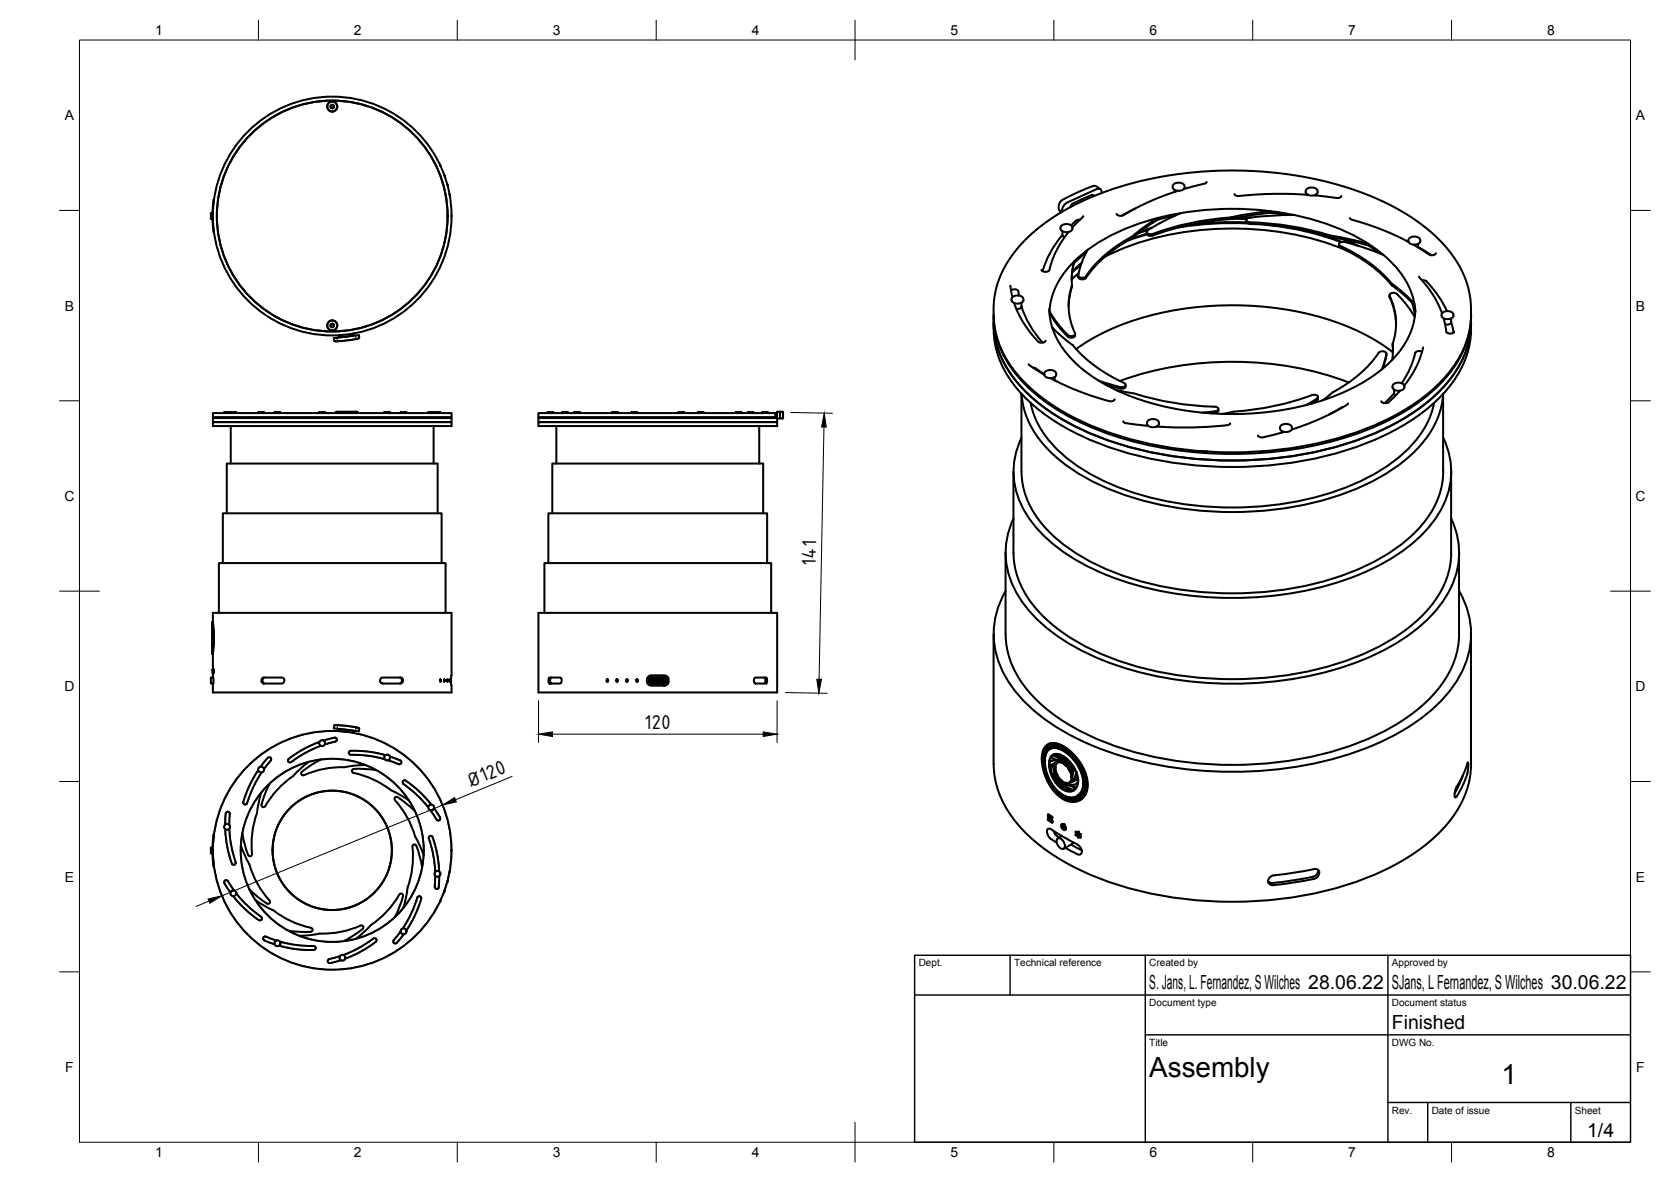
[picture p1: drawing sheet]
<svg xmlns="http://www.w3.org/2000/svg" width="420mm" height="297mm" viewBox="0 0 420 297" stroke-linecap="round" stroke-linejoin="round" font-family="sans-serif">
<defs><g id="words">
<g font-size="7">
<text x="289" y="270.6">Assembly</text>
<text x="377.5" y="272.3">1</text>
</g>
<g font-size="5.4">
<text x="205.1" y="142.1" transform="rotate(-89 205.1 142.1)">141</text>
<text x="162.1" y="183.1">120</text>
<text x="118.2" y="198" transform="rotate(-22 118.2 198)">Ø120</text>
</g>
<g font-size="4.9">
<text x="289" y="248.5">S. Jans, L. Fernandez, S Wilches 28.06.22</text>
<text x="350" y="248.5">SJans, L Fernandez, S Wilches 30.06.22</text>
<text x="350" y="258.6">Finished</text>
<text x="399.1" y="285.7">1/4</text>
</g>
<g font-size="3.5">
<text x="39" y="8.8">1</text>
<text x="89" y="8.8">2</text>
<text x="139" y="8.8">3</text>
<text x="189" y="8.8">4</text>
<text x="239" y="8.8">5</text>
<text x="289" y="8.8">6</text>
<text x="339" y="8.8">7</text>
<text x="389" y="8.8">8</text>
<text x="16.3" y="30.2">A</text>
<text x="411.3" y="30.2">A</text>
<text x="16.3" y="78">B</text>
<text x="411.3" y="78">B</text>
<text x="16.2" y="125.9">C</text>
<text x="411.2" y="125.9">C</text>
<text x="16.2" y="173.7">D</text>
<text x="411.2" y="173.7">D</text>
<text x="16.3" y="221.6">E</text>
<text x="411.3" y="221.6">E</text>
<text x="16.4" y="269.4">F</text>
<text x="411.4" y="269.4">F</text>
<text x="39" y="290.8">1</text>
<text x="89" y="290.8">2</text>
<text x="139" y="290.8">3</text>
<text x="189" y="290.8">4</text>
<text x="239" y="290.8">5</text>
<text x="289" y="290.8">6</text>
<text x="339" y="290.8">7</text>
<text x="389" y="290.8">8</text>
</g>
<g font-size="2.5">
<text x="231" y="242.9">Dept.</text>
<text x="255" y="242.9">Technical reference</text>
<text x="289" y="242.9">Created by</text>
<text x="350" y="242.9">Approved by</text>
<text x="289" y="252.8">Document type</text>
<text x="350" y="252.8">Document status</text>
<text x="289" y="262.9">Title</text>
<text x="350" y="262.9">DWG No.</text>
<text x="350" y="279.9">Rev.</text>
<text x="360" y="279.9">Date of issue</text>
<text x="396" y="279.9">Sheet</text>
</g>
</g></defs>
<!-- layer: Visible -->
<g fill="none" stroke="#000" stroke-width=".51">
<path d="M53.4 55l.2 2.8 .2 .5M53.5 53.5h-.5v1.5h.5M53.8 50.3l-.4 3.2M110.6 41.4l.2 .5M111.7 43.8l.1 .5M112.5 46.3h.1M112.5 46.3l.1 .5M112.6 46.8h.1M113 48.8l.1 .5M266.6 57.5l.2-.7 1.1-.5 1.4 .3 .3 .4v.5M266.7 57.5a1.73 1.73 0 0 0 2.9 0M267.1 59.1l.6 .5"/>
<path d="M267.1 58.2v.9M267.2 59a25 25 0 0 0-5 9.1M268.7 58.3l-1.7 2.3-1.2 2.1-1.1 2.4-.9 2.8-.4 .3-.8 .1-.5-.1-.2-.4M269.7 51.2l-.4 .4-.1 .4M271.5 55.2a2.73 2.73 0 0 0-2.2 1.4M272.4 54.3l-2.8 2.9M274.5 49l.6 .2M274.5 49l-4.8 2.2M276.7 47.6l-1-.8-.9-.1-3.5 1.5-4 2-.8 .7-.3 .8 .1 1.1 .6 .5M277 48.5a.85 .85 0 0 0-.3-.9 .85 .85 0 0 0-1-.1l-7.3 3.4a2.27 2.27 0 0 0-1.3 2.3M285.5 52.4l-3.4 1.8M288.3 58.7l-4.1 1.4"/>
<path d="M288.4 58.9l-4.8 1.6M288.7 57.8l-2.5 .8M289.7 57.2l-2.8 .9M291.2 54.7l-3.8 2.5-2.7 2.2M292.5 54.4l-4.2 2.6-3.6 2.8M295 46.4l.6-.4 .8-.1 .9 .2 .5 .5a.97 .97 0 0 1-1 1.3h-.4a1.09 1.09 0 0 1-1.2-.2 1.09 1.09 0 0 1-.3-1.1zM295.4 47.8v.4M295.4 54.2l-4.2 1M296.2 47.9l-7.3 2.8-6.4 3.4-1.1 .1-.5-.2-.1-.3M297 53.5l-5.3 2.5-3.1 1.9-.3 .4a1.14 1.14 0 0 0 1.6 .5 70.5 70.5 0 0 1 19.6-4.2v.4a74.1 74.1 0 0 0-20.1 4.3l-.8-.2-.3-.8M303.4 45.7l-.5 .5-5.2 1.3M309.7 55l3.7 .1"/>
<path d="M310.4 48.8l.2 .2 .6 .3 9-.6 8.6 .2M311.9 54.6l2.8 .1M313.4 55.3a.78 .78 0 0 0 .9 1 73.7 73.7 0 0 1 20.1 3.3M313.4 55.9h-7.3l-7.2 .6M313.7 56.1l-8.1 .1-5.3 .4-4 .6M318.8 56.5a72.6 72.6 0 0 1 18.4 4.4M319.5 53l-5.1 .7-4.9 .9M319.5 53.5l3.9 .6M321.3 53.3l-6.5 .8-5.3 .9M325.4 54l-5.1 .2-5.1 .4a1.9 1.9 0 0 0-1.8 .5 .68 .68 0 0 0 .9 .8 73.7 73.7 0 0 1 20.1 3.3l5 .9 4.7 1.2M328.3 48.3l.2-.8 1-.4 1.4 .3 .3 .4 .1 .5M328.3 48.3a1.73 1.73 0 0 0 3 0"/>
<path d="M328.6 58l4.5 1.3 4.3 1.5M330.5 49.1l5.6 .7 .8-.2 .4-.3M330.8 49v.1M334.4 59.2v.4M334.4 59.6l5.5 1 5.3 1.4M339.4 54.8l.3 .3 4.1 1.3 4.5 1.6 5.9 2.8-.5-.3M249.8 79.4v3.3M249.9 79a24.6 24.6 0 0 0 8.1 17.5 61.5 61.5 0 0 0 28.5 14.4 99.2 99.2 0 0 0 56.9-3.1 51.1 51.1 0 0 0 20.1-13.2 24 24 0 0 0 5.2-23.8 33.4 33.4 0 0 0-14.4-16.6 82 82 0 0 0-38.6-11.2l-8.1-.1-8 .5-7.9 1.1-6.8 1.5a60 60 0 0 0-26.9 14.1 24.8 24.8 0 0 0-8.2 17.5v1.4M249.9 79.2a24.7 24.7 0 0 0 8.6 18.2 60.6 60.6 0 0 0 26 13.4 98.4 98.4 0 0 0 60.6-3.3 47.4 47.4 0 0 0 20.1-14.7 22.6 22.6 0 0 0 4.7-13.6M254.1 71.8l.5 2.9M254.1 71.8h.1M254.2 73a1.15 1.15 0 0 1 1.4-.2 1.15 1.15 0 0 1 .6 1.2v.3"/>
<path d="M254.5 74.7l.7-.4h.8l.9 .2 .4 .5a1.04 1.04 0 0 1-1 1.2l-.4 .1a1.1 1.1 0 0 1-1.2-.2 1.1 1.1 0 0 1-.3-1.2zM255 76.2l2 4.3 2.7 3.9 1.6 1.6h1.1l.5-.4M256.8 76.1v1.1l-.6 .4h-.6M256.8 77a24.9 24.9 0 0 0 5.3 9.1M263.8 77.6a19.8 19.8 0 0 0 8.1 14.9l2.7 2.1 3.9 2.4 4.4 2 4.7 1.8 5.1 1.4 4.3 .8 6.1 .8 5 .2h5.7l3.9-.3 5-.7 5.8-1.2 5-1.5 4.3-1.7 4.6-2.3 3.1-2a22.5 22.5 0 0 0 10.2-14.5l.2-2.2M263.9 78.3a19.4 19.4 0 0 1 6.7-13.1 49.2 49.2 0 0 1 24.4-11.3 74.9 74.9 0 0 1 42.6 3.9 34.9 34.9 0 0 1 15.4 12 17.4 17.4 0 0 1 2.9 8.5M263.9 78.7a25.1 25.1 0 0 0 4.8 6l1.2 .1 .4-.5M264 78.9v.4M269.5 71.7l-.6 3.2-.2 2.1M270 65.7a17.6 17.6 0 0 0-.5 6 16.3 16.3 0 0 0 .8 12.3l-.3 .3-.6 .2a1.65 1.65 0 0 1-1.5-.9 26.4 26.4 0 0 1-4-5.4M270.2 65.6l-.6 2.7-.1 2.1M271.1 69.2a1.08 1.08 0 0 0 .8 1.1 1.08 1.08 0 0 0 1.2-.5 31.5 31.5 0 0 1 11.6-10v-.4a31.5 31.5 0 0 0-11.6 10"/>
<path d="M271.2 68.7l-1.7 1.5M271.8 66.7l-2.2 1.7M272 66l-2.3 2.2M273.1 63.5l-3 2.6M273.5 62.8a17.9 17.9 0 0 0-2.3 6.6l.4 .3 .7 .1 .8-.4M336.7 61.4l.1 .7a36.6 36.6 0 0 1 13.1 9.6M337.8 60.2l3.3 1.4M338.1 60.8h-.7a.64 .64 0 0 0-.7 .7l.1 .2a36.9 36.9 0 0 1 13.1 9.6l2.8 2.1 2.9 2.9M338.1 60.8l5.1 1.5 4.7 1.8M338.6 60.4l2.8 1.4M338.7 63a77.4 77.4 0 0 0-58.7 .5l-2.2 1M344.1 61.7l2.8 2"/>
<path d="M349.4 74.2v.4a17.5 17.5 0 0 1 1.6 6.9M349.9 71.3v.4M350 71.7l2.7 2.2 3 2.9M354.1 60.6a1.73 1.73 0 0 0 3 0v-.5l-.4-.4-1.3-.3-.9 .4-.3 .3-.1 .5M355.1 76.1l.7 3.2M355.4 61.5l4.1 2.6h.9l.6-.5M355.6 76.7l.2 1.8M355.7 79.6a25.5 25.5 0 0 0-4.7-5.9l-1-.1a.57 .57 0 0 0-.6 .7 15.8 15.8 0 0 1 .8 12.1l-.1 4M356.6 61.3v.9M356.6 62.1l3.3 2M356.8 69.5l3.5 4.6 1.4 2.6 .9 2M357.6 70.4h.3a1.7 1.7 0 0 1 1.4 1 27.5 27.5 0 0 1 4.5 6.8"/>
<path d="M362.7 78.6l.5-.3 1-.1 .7 .2 .5 .5a.96 .96 0 0 1-1 1.3h-.4a1.09 1.09 0 0 1-1.2-.2 1.09 1.09 0 0 1-.3-1.1zM369.9 79.4a24.6 24.6 0 0 1-8.2 20.8 61.5 61.5 0 0 1-28.5 14.4 99.2 99.2 0 0 1-56.9-3.2 51.1 51.1 0 0 1-20.1-13.2 23.9 23.9 0 0 1-6.3-15.5M83.2 81.6a.43 .43 0 0 1 .6-.1 .43 .43 0 0 1 0 .6 .43 .43 0 0 1-.6-.1M83.2 81.6v.4M83.2 81.6l.3-.2 .4 .2v.4l-.2 .2-.5-.2M84 85.6l-.1-.6 6.4-.8v.7l-.2 .2-5.2 .7M84 85.6l.1 .1M84.1 85.7l.8 .1M88.8 83.8l.1 .5-1.8 .3-1.8 .2-.1-.5M249.9 81.1a24.6 24.6 0 0 0 8.1 17.5 61.5 61.5 0 0 0 28.5 14.4 99.2 99.2 0 0 0 56.9-3.2 51.1 51.1 0 0 0 20.1-13.2 23.9 23.9 0 0 0 6.4-15.5M256.8 99l.1 19.5a21.8 21.8 0 0 0 7.2 15.5 54.3 54.3 0 0 0 25.1 12.7 86.2 86.2 0 0 0 53.1-4 40.7 40.7 0 0 0 16.4-12.3 20 20 0 0 0 4.2-11.9M256.9 99a22.4 22.4 0 0 0 7.7 15 55.3 55.3 0 0 0 25 12.4 86.4 86.4 0 0 0 52.1-3.9 40.3 40.3 0 0 0 17.8-13.7 20 20 0 0 0 3.4-9.8v19.5"/>
<path d="M258.7 91.5l.8 .8 3.1 1.9M259.8 92.4l.4 .1 2.4 1.5M262.7 93.5l.7-.4 .9-.1 .8 .2 .4 .5a.96 .96 0 0 1-.9 1.3h-.5a1.09 1.09 0 0 1-1.2-.2 1.09 1.09 0 0 1-.3-1.1zM264.2 95l4.2 2.1 6 2.3 4.5 1.4h.9l.5-.4M264.6 82.3l2.4 2.3 2.8 2.2M265.2 94.8v.7l.8 .5M269.8 86.8a35.4 35.4 0 0 0 12.9 9.5M270.3 83.9v.4M270.6 87.7a63.7 63.7 0 0 1 30.9-10.6 78.3 78.3 0 0 1 40.9 6.5l4.9 2.8 2.9 2.1M276.3 95.7l4.6 1.4 1.4 .2a.64 .64 0 0 0 .7-.7l-.3-.3M277.9 96.6l.6 .2a10.6 10.6 0 0 0 4.1 .8l.4-.5M278.8 96.9l-.2 .1"/>
<path d="M280.7 98.1l4.6 .8a73.2 73.2 0 0 0 20.1 3.3M281.6 95.7a85.1 85.1 0 0 1 57.5 .4M283 96.7v.4M331.4 99.8l-.1 .7-1.5 .9M335 98.7l-2.3 1.9M348.6 88.9a1.18 1.18 0 0 0-2-.3 31.5 31.5 0 0 1-11.6 10.1M348.6 89.3v-.4l-1.2 3.9M348.6 89.3l-.9 3.3M350.2 86.4v.4M350.2 86.8v1.3M350.3 96.6l.7-.4h.9l.8 .2 .4 .5a1.11 1.11 0 0 1-1.5 1.3 1.1 1.1 0 0 1-1.1-.2 1.1 1.1 0 0 1-.3-1.2zM350.5 97.9l.1 1.2 .3 .3"/>
<path d="M350.6 98.8l-2.4 2.5M352 98.2l-2.9 2.9-1.1 .2-.7-.5M357.6 88.4l-.8-.2-.8 .3a24.6 24.6 0 0 1-3.5 7.8M357.8 87.3l-.8 2.8-.8 1.8-1.1 2.1-2 2.9M363 80l.7 3.5 .5 .3h.6l.5-.1 .3-.4M364.9 80.1v.9l-.3 .4-.5 .2-.7-.1M364.9 80.9l.6 2.7M53.5 105.1h60v1h-60zM53.5 106.1h60v1h-60zM53.6 103.8h59.8l.1 1h-60zM54.6 104.8v.3M56.3 103.8a.45 .45 0 0 1 .3-.4 .45 .45 0 0 1 .5 .2 .44 .44 0 0 1 .4-.1 .44 .44 0 0 1 .3 .3"/>
<path d="M57.9 103.8a.44 .44 0 0 1 .3-.3 .44 .44 0 0 1 .5 .1 .46 .46 0 0 1 .7 .2M58 107.1v9.4M58.7 104.8v.3M62.5 104.8v.3M64.9 103.8a.46 .46 0 0 1 .7-.2 .44 .44 0 0 1 .5-.1 .44 .44 0 0 1 .3 .3M69 103.7v.1M69 103.6h.7a.44 .44 0 0 1 .5-.1 .44 .44 0 0 1 .3 .3M71.3 104.8v.3M78 104.8v.3M80.2 103.7v.1M80.2 103.6h.8a.44 .44 0 0 1 .4-.1 .44 .44 0 0 1 .3 .3M85.3 103.8a.44 .44 0 0 1 .3-.3 .44 .44 0 0 1 .5 .1 .46 .46 0 0 1 .7 .2"/>
<path d="M88.6 104.8v.3M89.4 103.5l.7 .3M90.2 103.8l-.6-.3h-4.8l-.7 .3M95.3 104.8v.3M96.6 103.8a.44 .44 0 0 1 .3-.3 .44 .44 0 0 1 .4 .1 .46 .46 0 0 1 .8 .2M102.1 103.6h-.6a.44 .44 0 0 0-.5-.1 .44 .44 0 0 0-.3 .3M102.1 103.6l.1 .2M103.9 104.8v.3M106.4 104.8v.3M107.7 103.8a.45 .45 0 0 1 .3-.4 .45 .45 0 0 1 .4 .2 .44 .44 0 0 1 .5-.1 .44 .44 0 0 1 .3 .3M107.7 104.8v.3M109 107.1v9.4"/>
<path d="M109.2 103.8a.44 .44 0 0 1 .3-.3 .44 .44 0 0 1 .5 .1 .46 .46 0 0 1 .7 .2M111.5 104.8v.3M112.5 104.8v.3M135.4 106.1h60v1h-60zM135.5 103.8h59.9M135.5 103.8l-.1 1h59.9M136.5 104.8v.3M137.6 104.8v.3M137.8 103.6h.6a.44 .44 0 0 1 .5-.1 .44 .44 0 0 1 .2 .3M137.8 103.6l-.2 .2M139.2 104.8v.3M139.9 107.1v9.4"/>
<path d="M141.3 103.8a.44 .44 0 0 1 .3-.3 .44 .44 0 0 1 .4 .1 .45 .45 0 0 1 .5-.2 .45 .45 0 0 1 .3 .4M144.4 103.6h.7a.45 .45 0 0 1 .4-.2 .45 .45 0 0 1 .3 .4M144.4 103.6l-.1 .2M145.9 104.8v.3M151.5 104.8v.3M154 103.6h.6a.44 .44 0 0 1 .5-.1 .44 .44 0 0 1 .3 .3M154 103.6l-.1 .2M158.7 103.8a.46 .46 0 0 1 .8-.2 .44 .44 0 0 1 .4-.1 .44 .44 0 0 1 .3 .3M161.6 104.8v.3M168.7 104.8v.3M170.6 103.8a.44 .44 0 0 1 .3-.3 .44 .44 0 0 1 .4 .1 .46 .46 0 0 1 .8 .2M175.4 103.7v.1"/>
<path d="M175.4 103.6h1.5M176.9 103.7v.1M178.8 104.8v.3M184.3 104.8v.3M184.9 103.8a.46 .46 0 0 1 .8-.2 .44 .44 0 0 1 .4-.1 .44 .44 0 0 1 .3 .3M188 103.7v.1M188 103.6h.7a.45 .45 0 0 1 .5-.2 .45 .45 0 0 1 .3 .4M190.8 104.8v.3M190.9 107.1v9.4M191 104.8v.3M191.7 103.6h.6a.44 .44 0 0 1 .5-.1 .44 .44 0 0 1 .3 .3M191.7 103.6l-.1 .2"/>
<path d="M194.3 104.8v.3M195.3 104l-.4 .1 .1 .5h.3M195.4 105.1h-60v1h60v-1M196.9 103.7l-.1-.2h-1.4v1.6M196.9 103.7l-.1 1.4-1.4 .1M196.9 103.7h.1M254.8 118.5v20.4a22.6 22.6 0 0 0 7.6 16 56.4 56.4 0 0 0 26.1 13.3 90.9 90.9 0 0 0 52.1-3 45.2 45.2 0 0 0 20-13.9 20.8 20.8 0 0 0 4.3-12.4M256.8 110a19.5 19.5 0 0 0 2.4 20.8 43.4 43.4 0 0 0 19 13.7 89.5 89.5 0 0 0 63.4 0 43.4 43.4 0 0 0 19-13.7 19.5 19.5 0 0 0 2.3-20.8M259.1 101.2a24.5 24.5 0 0 0 10.4 14.9 64 64 0 0 0 30.8 10.9 80.6 80.6 0 0 0 41.3-5.9 35.3 35.3 0 0 0 17.1-14.5l1.5-3.5 .4-1.9M282.4 105.9l.7 .4 5.6 .7M288.4 106.5v-.4l.3-.5 1.1-.3 1.2 .3 .3 .3 .1 .6M288.4 106.5a1.73 1.73 0 0 0 3 0"/>
<path d="M290.9 107.1v.1M302.1 113.4l1.5 .1M305.4 102.2h.4a.56 .56 0 0 1 .5 .7l-.7 .5-3.2 .3M306.3 102.8v.4M306.4 103.2l-.5 .5-1.3 .2M309.3 106.4l-.2 .3-.5 .2-5 .4-7.2 .1-5.6-.2M322 107l.5-.3 1-.2 .9 .3 .4 .5a.97 .97 0 0 1-1 1.2l-.4 .1a1.09 1.09 0 0 1-1.2-.2 1.09 1.09 0 0 1-.3-1.2zM322.3 108.3v.4M322.9 108.5l-5.4 1.4-.9-.1-.3-.4M328.4 101.8l2.7-1.6 .3-.4a1.14 1.14 0 0 0-1.5-.5 73.2 73.2 0 0 1-20.1 4.3l-2.4 .4M337.7 102.3l-3.4 1.8M338.9 101.4l-1 .8-4 2.1-4.9 2.2-4.2 1.5"/>
<path d="M364.9 118.5v20.4M57 129v-12.5h53v12.5M138.9 129v-12.5h53v12.5M252.8 138.9v20.4M254.9 130.3a20.3 20.3 0 0 0 2.5 21.5 45.1 45.1 0 0 0 19.7 14 92.8 92.8 0 0 0 65.5 0 45.1 45.1 0 0 0 19.8-14 20.3 20.3 0 0 0 2.5-21.5M366.9 138.9v20.4M53.4 158.9v.2M53.4 158.6v.4zM53.4 156.3l.3 3.4-.3 4.7M53.4 156.6l.3 3.3-.3 4.1M53.4 157.8l.1 2.6zM53.4 157.8v1.7v-1.5"/>
<path d="M53.4 156.3v.1M53.4 156.6v.2M53.4 156.9v.8M53.4 156.3h.1M53.4 156.6h.1M53.4 157.8h.1M53.4 157.8v-.1v5.2v-.1M53.4 156.9l.2 2.6-.2 4.2M53.4 156.6v-.2l.3 3.4-.3 4.4v-.2M53.4 159.4l.1 .5M53.4 156.9v-.1l.2 3-.2 4v-.1M53.5 158.6l-.1 2.6z"/>
<path d="M53.5 160l-.1 1.7zM53.5 156.3l.3 3.7-.3 4.4M53.5 156.3v-2.3h60l-.1 16.4 .1 3.6h-60v-2.2M55 154v-12.5h57v12.5M56 141.5v-12.5h55v12.5M135.4 154h60v20h-60zM136.9 154v-12.5h57v12.5M137.9 141.5v-12.5h55v12.5M249.8 159.3v32.7M252.9 148.5a21.3 21.3 0 0 0 1.5 24.1 46.5 46.5 0 0 0 20.1 14.7 97.3 97.3 0 0 0 70.7 0 46.5 46.5 0 0 0 20.1-14.7 21.4 21.4 0 0 0 1.6-24.1M252.9 159.3a23.4 23.4 0 0 0 7.7 16.6 58.4 58.4 0 0 0 27.1 13.7 94.2 94.2 0 0 0 54-3 46.8 46.8 0 0 0 20.7-14.5 21.5 21.5 0 0 0 4.5-12.8M369.9 159.3v32.7a24.6 24.6 0 0 1-8.2 17.5 61.5 61.5 0 0 1-28.5 14.4 99.2 99.2 0 0 1-56.9-3.2 51.1 51.1 0 0 1-20.1-13.2 23.9 23.9 0 0 1-6.3-15.5"/>
<path d="M53.4 162.1v.7zM53.4 162v.1M53.4 161.7v.1l.1-.3-.1 .7v-.4M53.4 161.7h.1M53.4 162.9v.8M53.4 163.8v.2M53.4 164.2v.2M53.4 162.8h.1M53.4 164.4h.1M53.4 164h.1M53.4 161.1v.4M53.4 162.2h.1"/>
<path d="M53.5 160.2l-.1 .6M53.5 170.3l.2 .3-.2 1.2M53.5 164.4v5.9M53.5 170.3h-.5v1.5h.5M53.6 168.3v.8zM53.6 168.8h.1M53.6 168.6h.1M66 170.4l.2-.1h4.8l.4 .3 .1 .5-.1 .4-.6 .3h-4.5l-.3-.2-.3-.3zM66.6 170.3l-.4 .1-.2 .5 .1 .6 .5 .3M95.8 170.4l.3-.1h4.8l.3 .2 .1 .6-.2 .5-.4 .2h-4.5l-.4-.2-.2-.3zM100.5 170.3l.4 .2 .2 .4-.2 .6-.4 .3M110.7 170.8l.1 .1v.4z"/>
<path d="M110.7 170.8l-.1 .1 .1 .4M111.7 170.8l.1 .5zM111.7 170.8v.5M111.7 170.8h.1M111.7 171.3h.1M112.5 170.8v.5M112.5 170.8l.1 .5zM112.5 170.8h.1M112.5 171.3h.1M113.1 170.8v.5M113.1 170.8h.1M113.1 171.3h.1"/>
<path d="M113.1 170.8v.5zM138 170.4l2.9-.1 .3 .4v.7l-.4 .4h-2.6l-.3-.5zM138.6 170.3l-.3 .5 .1 .6 .2 .4M162.9 170.1l.8-.4 3.6 .1 .7 .5 .1 1.2-.4 .5-.6 .3h-3.7l-.5-.4-.2-.5v-.8zM163.2 170.8v.4M163.2 171.2l.2 .4 .4 .2M163.2 170.8l.2-.4 .4-.2h3.2a.8 .8 0 0 1 .7 .8 .8 .8 0 0 1-.7 .8M163.3 170.8v.4M163.3 170.8l.1-.2 .4-.3h3.2l.3 .1 .2 .4M163.3 170.8a.61 .61 0 0 0 .5 .8l1.6 .1M163.3 170.8l.5-.4h3.2h.3l.2 .4M163.7 171.1v.1"/>
<path d="M163.7 171.2l.2 .1h3l.2-.1M163.7 170.9l.2-.2h3l.2 .2M163.7 171.2h3.4M163.7 170.9h3.4M163.7 170.9h.2v.3zM163.7 170.9h.1M163.7 171.1h.1M163.7 170.8v.1M163.8 171.8h3.2M163.8 171.7h1.6M163.9 171.1h3M163.9 170.9h3"/>
<path d="M164 170.8l.1 .1M164 170.8v.1M164 171.2h.1M164.1 171.2h-.1M164.2 170.8l.1 .1M164.2 170.8v.1M164.2 171.2h.1M164.3 171.2h-.1M164.5 170.8l.1 .1M164.5 170.8v.1M164.5 171.2h.1M164.6 171.2h-.1"/>
<path d="M164.7 170.8l.1 .1M164.7 170.8v.1M164.7 171.2h.1M164.8 171.2h-.1M165 170.8l.1 .1M165 170.8v.1M165 171.2h.1M165.1 171.2h-.1M165.2 170.8l.1 .1M165.2 170.8v.1M165.2 171.2h.1M165.3 171.2h-.1"/>
<path d="M165.4 171.7l1.6 .1M165.4 171.7l-1.6 .1M165.5 171.2h.1M165.6 170.8l-.1 .1M165.6 170.8v.1M165.6 171.2h.1M165.7 171.2h.1M165.8 170.8l-.1 .1M165.8 170.8v.1M165.8 171.2h.1M165.9 171.2h.2M166.1 170.8l-.2 .1"/>
<path d="M166.1 170.8v.1M166.1 171.2h.1M166.2 171.2h.1M166.3 170.8l-.1 .1M166.3 170.8v.1M166.3 171.2h.1M166.5 171.2h.1M166.6 170.8l-.1 .1M166.6 170.8v.1M166.6 171.2h.1M166.7 171.2h.1M166.8 170.8l-.1 .1"/>
<path d="M166.8 170.8v.1M166.8 171.2h.1M166.9 170.9h.2l-.2 .3zM167 171.6h-1.6l1.6 .1M167.1 170.8v.1M167.1 171.1v.1M167.1 170.9h.1M167.1 171.1h.1M167.5 170.8v.4M167.5 171.2l-.5 .4M167.5 171.2l-.2 .4-.3 .1M189.8 170.4l2.9-.1 .2 .5-.1 .8-.2 .2h-2.7l-.4-.6z"/>
<path d="M192.2 170.3l.3 .6-.1 .6-.2 .3M64.9 193.6a25.9 25.9 0 0 0-3.7 8.2 .5 .5 0 0 0 .5 .4 .5 .5 0 0 0 .4-.4M65.7 199.2l-.7 2.9-.4 2.2a23 23 0 0 0-1.2 10.3M65.7 194.1l-2.1 3.8-1.5 3.9M68.1 191.1l-1.7 2.1M68.1 191.1a.5 .5 0 0 0-.1-.7 .5 .5 0 0 0-.7 .1l-1.7 2.1M77.6 191.5l-2.3 1.9-1.5 1.6a24.5 24.5 0 0 0-7.3 7.8 .5 .5 0 0 1-.6 0 .5 .5 0 0 1-.1-.6l.8-2.7 1.2-2.6M80.3 186.5a26 26 0 0 0-7.9 4.4 .5 .5 0 0 0 .2 .6 .5 .5 0 0 0 .6 0M80.6 187.4l-3.8 1.8-3.6 2.3M80.6 190.9l-2.4 1.4-2.3 1.7a.5 .5 0 0 0-.1 .6 .5 .5 0 0 0 .6 .2 23.4 23.4 0 0 1 10.3-2l2.5-.4 2.6-.2M84 182.4l-.1 .6 6.4 .8v-.8l-.8-.2M84.1 185.4l-2.7 .7"/>
<path d="M84.1 182.3h2.1l3.3 .5M84.1 185.4a.5 .5 0 0 1 .6 .4 .5 .5 0 0 1-.4 .5M84.1 182.3l-.1 .1M84.3 186.4l-2.6 .7M87.1 183.4l1.8 .3-.1 .5M87.1 183.4l-1.8-.2-.1 .6M88.2 188.7l4.4 .2 4.3 .9M88.2 188.7a.5 .5 0 0 0-.5 .5 .5 .5 0 0 0 .5 .5M88.2 189.7l4.3 .2 4.2 .9M94.6 193.5l-2.8-.3h-2.9a.5 .5 0 0 0-.4 .5 .5 .5 0 0 0 .4 .5 23.1 23.1 0 0 1 9.5 4.4l2 1 2.5 1.6M97.6 191.1l2.6 .9a.5 .5 0 0 0 .7-.2 .5 .5 0 0 0-.3-.7M98 190.1l2.6 1"/>
<path d="M263 187.4l.8-.5 1.1-.1 2.2 .7 2.4 1.8 2.1 2.6 1.3 2.8 .5 2.4-.4 2.3-.7 1.1-.7 .5-1.7 .6-.9-.1-1.3-.5-1.9-1.3-1.8-2.2-1.5-3.5-.5-2.6 .1-2.5zM263.1 187.8l.7-.5 .9-.2 1 .1 1.2 .5 2.4 1.7 2.1 2.6 1.4 3 .3 2.2-.4 2-.5 .9-.9 .7-1.5 .4-1.9-.3-1.8-1.2-1.8-2.1-1.4-2.8-.7-2.8 .1-2.7zM263.3 188.1l.7-.5 .7-.2 1.1 .1 1 .4 1.4 .9 1.1 1 1.8 2.2 1.2 2.2 .5 2.6-.1 1.4-.3 .8-.6 .9-.7 .6-1.6 .4-1.2-.2-1-.5-1.6-1.2-1.6-2.1-1.1-2.3-.6-3 .1-2.1zM263.4 188.4l.6-.4 .9-.3 1.9 .5 2.2 1.6 1.9 2.1 1.3 2.7 .4 2.2-.4 2-.5 .8-.7 .6-1.5 .4-1.8-.4-1.7-1.1-1.5-1.9-1.2-2.4-.7-2.6 .1-2.1zM263.6 187l.7-.3h.9l1.1 .3 1.2 .6 2.6 2.1 1.8 2.4 1.2 2.7 .4 2.5-.5 2.2-.5 .8-.7 .6M263.7 188.5l1.2-.5h.8l1.2 .5 2.3 1.6 1.7 2.2 1 2.2 .5 2.5-.5 1.8-1.1 1.2-1.6 .4-1.5-.4-1.6-1.1-1.4-1.7-1.2-2.3-.7-2.9 .1-2.1zM263.8 187.3l-.7 .6-.5 .9-.3 1.2v1.2l.7 3.3 1.1 2.5 1.9 2.4 1.8 1.3 2.1 .5 1.1-.2 .6-.4M263.9 187.6l.7-.2h1l2 .8 1.9 1.5 2 2.6 1.1 2.3 .3 2.7-.4 1.8-1.2 1.3M263.9 191.5l1.4-.4 1.4 .5-1.3 .1-1.4 1zM263.9 192.6l.3 1.4M264.1 187.9l-.5 .4-.5 .8-.4 2M264.1 188.2l1-.3 1.3 .2 1.4 .7 1.5 1.3"/>
<path d="M264.3 190l.9-.5 1.4 .2 1.8 1.1 1.5 1.8 .9 1.7 .3 1.6-.2 1.5-.7 1.1-1.1 .4-1.2-.1-1.4-.9-1.3-1.5-.9-1.6-.5-2v-1.5zM264.5 190.1a1.07 1.07 0 0 1 1.5 .3l2 2-1.2-.9-2.4-1zM264.7 192.1l-.7 .6M264.8 195.5l.8 1.3M264.8 195.4l.2-.1zM264.9 189.9l.1-.1 .8 .3 1.3 1M264.9 189.6l-.7 .7-.3 1.4M264.9 192.2l.8-.4-.6 1.2-.3 2.4a2.6 2.6 0 0 1 .1-3.2zM265 193.8l.1-.1-.1 1.6M265.2 192.9l.4 2.1 1 2.8a4.5 4.5 0 0 1-1.5-3.8zM265.3 191.8l-.4 .2M265.4 191.9l.5-.2-.6 1.2 .1-.1 .2 1.6"/>
<path d="M265.4 192.8l-.1 .1M265.6 194.5l1.2 2 2 2.2a1.67 1.67 0 0 1-1.8-1.2l-.9-1.5zM265.6 194.5l.1-.1 .9 1.5M265.8 189.6a1.76 1.76 0 0 1 1.8 1.3l.9 1.5 .5 1.5-1-1.7zM265.8 189.6a1.58 1.58 0 0 1 1.8 1.1l1 1.7M266 195.7l-.1 .1M266.1 196l.7 1.6-.2 .2M266.2 191.2l-1.1-.2-.9 .3M266.2 199l1.3 1 1.4 .5h1l1.3-.4M266.5 196l1.7 1.2 2.2 .6a.85 .85 0 0 1-.6 .6 .85 .85 0 0 1-.9-.3l-1.1-.7zM266.6 196l.1-.1 1.1 .9M266.6 197.8l.9 .6 .9 .4h1l.7-.2"/>
<path d="M266.9 191.6h-.2M267.5 197.1l-.1 .1M267.6 197.2l1.3 1.4-.1 .1M267.8 196.8h.8l.7-.2 .9-.4 .6-.6 .1 .1a1.02 1.02 0 0 1-.9 1.5h-1.1zM267.9 190.6a4.5 4.5 0 0 1 1.7 3.8l-.2 1.1-.3-1.8zM268 190.5l-.1 .1M268.1 192.4h-.1M268.5 197.1l2.1 .6a.6 .6 0 0 1-.7 .7M269 191.4h.1M269 197.3l-.1 .1M269 193.9h.1M269.1 191.5l.6 2.3-.1 1.2-.2 .5"/>
<path d="M269.9 192.8a2.42 2.42 0 0 1-1 3.8l.7-1.3zM270 192.7v.1M270 192.8h-.1M270.3 196.1l-1 .5-1.5 .2M270.6 197.7l-.1 .1M270.7 194.1h-.1M270.7 194.1l-.4 1.3-.9 1M270.8 195.6l.3-.1-.1 1.2M271 196.7l-.1 .1M271.2 192.4l1 2.3 .3 2.4-.4 1.6-1.1 1.2M366.2 197.7l-.5 1.8 .1 .8 .3 .1 .1-.2M367.9 194.8l-.8 2-1.3 2.5"/>
<path d="M369 191.9l.1-.3-.1 2.7M369 191.9a24.2 24.2 0 0 1-2.7 5.8M369 194.3a24.2 24.2 0 0 1-2.7 5.9M53.4 213h-.4v1.5h.4M53.8 209.7l-.2 .5-.2 2.8 .1 2.8 .3 1.9M56.6 208.4a26.2 26.2 0 0 0 1.8 8.8 .5 .5 0 0 0 .7 0 .5 .5 0 0 0 .1-.5M56.7 204.5l-.1 2.7M56.8 204.4a.5 .5 0 0 1 .5-.4 .5 .5 0 0 1 .5 .5l-.2 2.8M57.7 208.3a28.1 28.1 0 0 0 1.6 8.4M60.6 212.5l1.1 2.7 1 2a24.1 24.1 0 0 0 5.2 9.3 .5 .5 0 0 1-.2 .6 .5 .5 0 0 1-.6 0M60.9 209.4l1 4.1a1.95 1.95 0 0 0 .9 1.7 .5 .5 0 0 0 .6-.6M104.4 203.9l-2.1-1.9-2.3-1.7a.5 .5 0 0 0-.7 .1 .5 .5 0 0 0 0 .7 23.3 23.3 0 0 1 5.1 9.1"/>
<path d="M104.4 210.2l2.1 4.7M106.1 218l-.5-2.8-.9-2.7a.5 .5 0 0 0-.6-.3 .5 .5 0 0 0-.4 .6 23.2 23.2 0 0 1-1.2 10.3l-.4 2.2-.7 2.9M108.3 203.7l1.5 2.3M108.4 202.2a26.5 26.5 0 0 0-6.6-6.1 .51 .51 0 0 0-.5 .3 .51 .51 0 0 0 .1 .6 28.1 28.1 0 0 1 6.3 5.9M109.1 203.1l1 1.4a1.16 1.16 0 0 1 .4 1.6h-.5l-.2-.2M110.4 219l-.5-4.4-1.1-4.2a.5 .5 0 0 0-.7-.3 .5 .5 0 0 0-.3 .6 28 28 0 0 1 1.6 8.4M113.1 218.7l-.1 .5M263.5 204.7l.2 .1 .1 .9-.2 .3zM263.5 205.8l.3-.1-.3 .1M263.5 204.6h.1M263.7 205.3h-.2M263.9 205h.2v1.3z"/>
<path d="M264 206.1l.2-.1-.2 .1M264 204.9h.1M264.1 205.6h-.1M264.4 205.2l.2 1-.1 .4zM264.4 206.4l.2-.1-.2 .1M264.4 205.2h.1M264.5 205.9h-.1M264.9 208.8l.5 1 1 .7M265.7 211.8l-1.6-1.1-.4-.5-.5-1.2 .3-.7 .8 .1 3.5 2.2 3 1.6M265.9 210.8a1.29 1.29 0 0 1 1.7 1 .9 .9 0 0 1 .2 .9 .9 .9 0 0 1-.8 .6 1.95 1.95 0 0 1-1.1-2.5zM266.9 207.1h.3l-.2 .6 .6 .7 .2-.3-.2-.7h.2l.2 .8-.1 .3-.4 .1-.4-.4-.3-.6zM267 210.1l-1 .6"/>
<path d="M267.1 207l-.1 .4M267.2 207.2l-.1 .1M267.3 207.1l.2 .1v.8zM267.6 208.4l.3 .1M267.6 207.4h.1M267.9 213.1l2.9 1.5M268 208.1l-.3 .2M269.3 212.3l2.7 1.4M269.9 211.7l-.3 .4-2.1 1.2M270.5 209.1l.5 .4 .1-.5 .1 .6h.5v.2l-.4 .1 .4 .5-.5-.4-.1 .5-.1-.6h-.5l.3-.3zM270.7 209.7h.4l.1 .3 .2-.1M270.8 212.2l.8 .6 .4 1v.5l-.3 .4-.9-.1"/>
<path d="M271.2 209.3l-.4 .4M271.7 209.7l-.4 .1M320.3 220l10.5-1.6 .6 .2 .3 .5-.2 .9-.7 .7a57.6 57.6 0 0 1-11.2 1.7l-.6-.4-.1-.8 .5-.8 .9-.4M331.4 218.6l-.2 .9-.6 .7a49.7 49.7 0 0 1-10.5 1.7M57.3 221.4a.5 .5 0 0 0-.7-.1 .5 .5 0 0 0-.2 .6l1.5 2.4M57.3 221.4l1.5 2.3M59.4 224.5a32 32 0 0 0 6.4 6.1 .5 .5 0 0 1-.1 .6 .5 .5 0 0 1-.6 0 28.5 28.5 0 0 1-6.4-6M62.7 223.5l2.1 1.9 2.3 1.7M64.2 226.2l2.5 1.6 2 1a24.3 24.3 0 0 0 9.7 4.5 .5 .5 0 0 1 .2 .5 .5 .5 0 0 1-.5 .4h-2.8l-2.8-.3M66.9 235.4a.5 .5 0 0 0-.7 .2 .5 .5 0 0 0 .3 .7l2.5 1M66.9 235.4l2.5 1M70.4 236.7a32.1 32.1 0 0 0 8.7 1.1 .5 .5 0 0 1 .3 .5 .5 .5 0 0 1-.5 .4l-4.4-.2-4.3-.9"/>
<path d="M91.2 233.4l-2.3 1.7-2.5 1.4M91.2 233.4a.5 .5 0 0 0 .1-.6 .5 .5 0 0 0-.6-.2 23 23 0 0 1-10.3 2l-2.6 .4-2.6 .2M93.9 235.9a28.1 28.1 0 0 1-7.5 4.1M93.9 235.9a.5 .5 0 0 1 .7 .1 .5 .5 0 0 1-.1 .7 29.2 29.2 0 0 1-7.7 4.2M99.3 230.5l1.6-4a1.92 1.92 0 0 0 .3-1.8 .5 .5 0 0 0-.8 .1 23.1 23.1 0 0 1-7.1 7.7l-3.8 3.4M100.7 234.1l-1.7 2.2M101.5 234.8l-1 1.3a1.53 1.53 0 0 1-1.2 1 .5 .5 0 0 1-.3-.8M104.9 225.6a28.1 28.1 0 0 1-3.6 7.7M104.9 225.6a.5 .5 0 0 1 .7-.4 .5 .5 0 0 1 .3 .7 28.5 28.5 0 0 1-3.7 7.9M109.5 220.1l-.2 2.8a.49 .49 0 0 0 .5 .5 .49 .49 0 0 0 .5-.4l.1-2.8M110.8 226.2l-.2 .4M111.8 223.7h.1"/>
<path d="M111.8 223.7l-.1 .5M112.5 221.7h.1M112.6 221.2l-.1 .5M318.8 221.3l.5 .5 .8 .1M82.8 241a.5 .5 0 0 0-.4 .6 .5 .5 0 0 0 .6 .4M85.4 240.3l-2.6 .7M85.7 241.3l-2.7 .7"/>
<circle cx="83.5" cy="26.8" r="1.26"/>
<circle cx="83.5" cy="26.8" r=".43"/>
<circle cx="83.5" cy="54.3" r="30"/>
<circle cx="83.5" cy="54.3" r="29"/>
<circle cx="83.5" cy="81.8" r="1.26"/>
<circle cx="152.7" cy="171" r=".23"/>
<circle cx="155.1" cy="171" r=".24"/>
<circle cx="157.6" cy="171" r=".24"/>
<circle cx="160.2" cy="171" r=".24"/>
<circle cx="65.6" cy="193.4" r=".75"/>
<circle cx="81" cy="186.7" r=".75"/>
<circle cx="97.3" cy="190.4" r=".75"/>
<circle cx="57.1" cy="207.8" r=".75"/>
<circle cx="83.5" cy="213.7" r="30"/>
<circle cx="83.5" cy="213.7" r="15"/>
<circle cx="83.5" cy="213.7" r="23"/>
<circle cx="108.4" cy="202.9" r=".75"/>
<circle cx="110" cy="219.6" r=".75"/>
<circle cx="58.7" cy="224.5" r=".75"/>
<circle cx="69.8" cy="237" r=".75"/>
<circle cx="101.5" cy="234" r=".75"/>
<circle cx="86.1" cy="240.7" r=".75"/>
</g>
<g fill="#000" stroke="#000" stroke-width=".25">
<circle cx="328.8" cy="48.9" r=".24"/>
<circle cx="53.4" cy="156.9" r=".24"/>
<circle cx="53.4" cy="157.8" r=".24"/>
<circle cx="53.4" cy="159" r=".24"/>
<circle cx="53.4" cy="159.5" r=".24"/>
<circle cx="53.4" cy="158.1" r=".24"/>
<circle cx="53.5" cy="158.6" r=".24"/>
<circle cx="53.5" cy="159.2" r=".24"/>
<circle cx="53.5" cy="160" r=".24"/>
<circle cx="53.4" cy="163.7" r=".24"/>
<circle cx="53.4" cy="161.7" r=".24"/>
<circle cx="53.4" cy="162.1" r=".24"/>
<circle cx="53.4" cy="161.2" r=".24"/>
<circle cx="53.4" cy="161.1" r=".24"/>
<circle cx="53.5" cy="160.2" r=".24"/>
<circle cx="53.5" cy="160.4" r=".24"/>
<circle cx="53.5" cy="161.5" r=".24"/>
<circle cx="53.5" cy="169" r=".24"/>
<circle cx="53.5" cy="168.4" r=".24"/>
<circle cx="53.5" cy="160.7" r=".24"/>
<circle cx="53.6" cy="168.5" r=".24"/>
<circle cx="53.6" cy="168.9" r=".24"/>
<circle cx="53.6" cy="169.1" r=".24"/>
<circle cx="53.6" cy="168.2" r=".24"/>
<circle cx="53.7" cy="168.5" r=".24"/>
<circle cx="53.7" cy="168.9" r=".24"/>
<circle cx="152.7" cy="171.3" r=".24"/>
<circle cx="152.7" cy="170.8" r=".24"/>
<circle cx="155.1" cy="170.8" r=".24"/>
<circle cx="155.1" cy="171.3" r=".24"/>
<circle cx="157.6" cy="170.8" r=".24"/>
<circle cx="157.6" cy="171.3" r=".24"/>
<circle cx="160.2" cy="171.3" r=".24"/>
<circle cx="160.2" cy="170.8" r=".24"/>
<circle cx="163.8" cy="170.9" r=".24"/>
<circle cx="163.8" cy="171.2" r=".24"/>
<circle cx="166.9" cy="171.2" r=".24"/>
<circle cx="166.9" cy="170.9" r=".24"/>
<circle cx="262.7" cy="191.1" r=".24"/>
<circle cx="263.5" cy="205.8" r=".24"/>
<circle cx="263.6" cy="206" r=".24"/>
<circle cx="263.7" cy="204.8" r=".24"/>
<circle cx="264" cy="206.1" r=".24"/>
<circle cx="264.1" cy="206.3" r=".24"/>
<circle cx="264.1" cy="205.1" r=".24"/>
<circle cx="264.4" cy="206.4" r=".24"/>
<circle cx="264.5" cy="206.6" r=".24"/>
<circle cx="264.5" cy="205.4" r=".24"/>
<circle cx="267.2" cy="207.2" r=".24"/>
<circle cx="267.6" cy="207.4" r=".24"/>
<circle cx="270.5" cy="209.8" r=".24"/>
<circle cx="270.5" cy="209.1" r=".24"/>
<circle cx="270.7" cy="209.7" r=".24"/>
<circle cx="271.2" cy="209.3" r=".24"/>
<circle cx="271.5" cy="209.7" r=".24"/>
<circle cx="271.7" cy="210.4" r=".24"/>
<circle cx="271.7" cy="209.7" r=".24"/>
</g>
<g fill="#000">
<circle cx="53.4" cy="161.1" r=".25"/>
<circle cx="267.4" cy="207.1" r=".25"/>
<circle cx="267.4" cy="207.9" r=".25"/>
<circle cx="271.1" cy="209" r=".25"/>
<circle cx="271.1" cy="210.5" r=".25"/>
</g>
<!-- layer: Visible Narrow -->
<g fill="none" stroke="#000" stroke-width=".25">
<path d="M83.1 26.8h.1M53.8 58.3h-.1M83.1 81.8h.1M84 85.6l.3 .1M84.4 85.7v.1M84.8 84.9l.1 .9M84.9 85.6l-.6 .1M85.5 84.3l.1 .4M88.5 83.9l.1 .5M89.3 85.1l-4.2 .5M89.4 84.4l.1 .7M90 85l-.5 .2"/>
<path d="M90 85v.1M90.3 84.9l-.3 .1M53.9 103.9h59.3M54.6 104.8v.3M56.3 103.7h1.5M57.9 103.7h1.5M62.8 104.8v.3M64.9 103.7h1.5M69 103.7h1.5M79 104.8v.3M80.2 103.7h1.5M85.3 103.7h1.5"/>
<path d="M89.5 103.5l.7 .3M90 103.6h.1M96.6 103.7h1.5M96.8 104.8v.3M100.7 103.7h1.5M107.7 103.7h1.5M109.2 103.7h1.5M109.6 104.8v.3M135.7 103.9h59M137.7 103.7h1.4M139.3 104.8v.3M141.3 103.7h1.5"/>
<path d="M144.3 103.7h1.5M152.1 104.8v.3M153.9 103.7h1.5M158.7 103.7h1.5M170 104.8v.3M170.6 103.7h1.4M175.4 103.7h1.5M185 103.7h1.4M186.1 104.8v.3M188 103.7h1.5M191.6 103.7h1.5M192.3 104.8v.3"/>
<path d="M194.3 104.8v.3M196.1 103.6l-.1 .6 .1 .8M196.1 105l.1 .2M196.1 103.6l.1 .1M196.2 103.5l-.1 .1M196.2 104.9l-.1 .1M196.2 103.5v.2M196.2 103.7l-.1 .5 .1 .7M196.2 104.9v.2M196.2 103.8v1M196.4 103.6h.5M196.4 105h.5"/>
<path d="M196.8 103.5l.1 .1M196.9 105l-.1 .1M196.9 103.6v.1M196.9 103.7h.1M196.9 104.9h.1M196.9 103.8v1.2M53.4 157.8h.1M53.4 162.8h.1M53.5 162.1h.1M53.6 168.9h.1M53.6 168.5h.1M53.6 168.8h.1"/>
<path d="M53.6 168.6h.1M53.6 160.3h.1M53.6 168.7h.1M53.6 169.1h.1M53.6 168.3h.1M163.2 171.2h.1M163.2 170.8h.1M163.7 170.9h.1M163.7 171.1h.1M163.8 170.2v.2M163.8 171.6v.2M167 170.2v.2"/>
<path d="M167 171.6v.2M167 170.9h.1M167 171.1h.1M167.5 171.2h.1M167.5 170.8h.1M64.6 193.8a27.5 27.5 0 0 0-3.4 7.3M65.6 194.5a28 28 0 0 0-3.2 6.9M67.1 190.5l-1.6 2.1M67.2 190.4l.1 .1M67.3 190.3a.6 .6 0 0 1 .8 0 .6 .6 0 0 1 .1 .8M68.1 191.1v.1M68.1 191.3l-1.6 2"/>
<path d="M72.5 190.7a.6 .6 0 0 0-.1 .8 .6 .6 0 0 0 .8 .1M72.5 190.7h.1M73.2 191.5l.1 .1M79.9 186.5l-2.9 1.3-4.1 2.6M80.4 187.6a28 28 0 0 0-6.8 3.7M83.9 185.3l-2.5 .7M84.1 185.3v.1M84.2 185.3a.6 .6 0 0 1 .6 .4 .6 .6 0 0 1-.4 .7M84.2 186.5l-2.5 .6M84.3 186.4h.1M84.4 182.2v.1M84.9 182.2l-.9 .2"/>
<path d="M84.9 182.4l-.1 .7M85.1 182.4l4.2 .4M85.6 183.3l-.1 .4M88.1 188.6a.6 .6 0 0 0-.5 .6 .6 .6 0 0 0 .5 .6M88.2 188.6v.1M88.2 189.7v.1M88.6 183.6l-.1 .5M88.6 188.6l3.2 .1 4.8 .9M88.6 189.8l4.7 .3 3.1 .7M89.5 182.9l-.1 .7M89.5 182.8l.5 .2M90 182.9v.1"/>
<path d="M90 183l.3 .1M97.6 191.1l2.4 1M98.1 190l2.4 1M100.2 192v.1M100.6 191v.1M100.8 191a.6 .6 0 0 1 .2 .8 .6 .6 0 0 1-.7 .3M101.4 197v.1M101.8 197.3a28 28 0 0 1 5.6 5.4M102 196a.6 .6 0 0 0-.8 .3 .6 .6 0 0 0 .1 .7M102.1 196.1l-.1 .1M102.4 196.4a29.2 29.2 0 0 1 5.9 5.4M53.7 209.7h.1"/>
<path d="M56.6 208.8l.6 4.7 .9 3.1M56.6 204.6l-.1 2.6M56.7 204.4v.1M56.7 204.3a.6 .6 0 0 1 .6-.4 .6 .6 0 0 1 .6 .6M57.7 204.5l.1 .1M57.8 208.6a28 28 0 0 0 1.4 7.6M57.8 204.7l-.1 2.5M58.3 217l-.1 .1M59.3 216.6l-.1 .1M59.4 216.7a.6 .6 0 0 1-.4 .7 .6 .6 0 0 1-.8-.3M61.1 201.6a.6 .6 0 0 0 .4 .7 .6 .6 0 0 0 .7-.4M61.1 201.5l.1 .1"/>
<path d="M62.1 201.8l.1 .1M107.8 210.7l-.1 .1M107.9 211.2a28 28 0 0 1 1.4 7.6M108.2 203.7l1.4 2.2M108.8 210.3a.6 .6 0 0 0-.7-.3 .6 .6 0 0 0-.4 .7M108.9 210.4h-.1M109 210.8a29.2 29.2 0 0 1 1.5 7.8M109.2 203.1l1.5 2.2M109.8 206h-.1M110.7 205.4l-.1 .1M110.8 205.5a.6 .6 0 0 1-.3 .7 .6 .6 0 0 1-.8-.1M56.4 222.1l1.4 2.2"/>
<path d="M56.4 222h-.1M57.3 221.3a.6 .6 0 0 0-.7-.1 .6 .6 0 0 0-.3 .7M57.4 221.4l-.1 .1M57.5 221.5l1.4 2.2M58.8 225.6l3.3 3.5 2.5 1.9M59.7 224.7a28 28 0 0 0 5.6 5.4M65.1 231.2l-.1 .1M65.7 230.3l-.1 .1M65.8 230.4a.6 .6 0 0 1 0 .7 .6 .6 0 0 1-.7 .2M66.4 236.3v.1M66.5 236.5l2.5 .9M66.8 235.3a.6 .6 0 0 0-.7 .3 .6 .6 0 0 0 .2 .7"/>
<path d="M66.9 235.3l-.1 .1M67 235.4l2.4 .9M70.5 237.8a28.5 28.5 0 0 0 7.9 1.1M70.7 236.7a28 28 0 0 0 7.7 .9M78.8 237.6v.1M78.9 238.7v.1M79 237.6a.6 .6 0 0 1 .5 .6 .6 .6 0 0 1-.5 .6M93.5 236.1a28 28 0 0 1-6.9 3.7M93.8 235.8l.1 .1M93.9 235.8a.6 .6 0 0 1 .8 .1 .6 .6 0 0 1-.1 .8M94.2 237a29.2 29.2 0 0 1-7 3.9M94.5 236.7v.1"/>
<path d="M98.9 236.3a.6 .6 0 0 0 .1 .7 .6 .6 0 0 0 .8 .1M98.9 236.2l.1 .1M99.8 236.9v.1M100.6 234.1l-1.6 2M101.5 234.9l-1.6 2M104.7 226a28 28 0 0 1-3.3 7M104.8 225.6h.1M104.9 225.5a.6 .6 0 0 1 .7-.4 .6 .6 0 0 1 .4 .7M105.9 226.3a29.2 29.2 0 0 1-3.4 7.2M105.9 225.9h.1M109.2 222.9h.1M109.2 222.9a.6 .6 0 0 0 .6 .6 .6 .6 0 0 0 .6-.4"/>
<path d="M109.3 220.1l-.1 2.6M110.3 223h.1M110.5 220.3l-.1 2.5M82.7 241a.6 .6 0 0 0-.4 .7 .6 .6 0 0 0 .6 .4M82.8 241v.1M83 242v.1M85.4 240.2l-2.5 .7M85.6 241.4l-2.4 .7"/>
<circle cx="65.6" cy="193.4" r=".65"/>
<circle cx="81" cy="186.8" r=".65"/>
<circle cx="97.3" cy="190.4" r=".65"/>
<circle cx="57.1" cy="207.8" r=".65"/>
<circle cx="83.5" cy="213.7" r="23.1"/>
<circle cx="83.5" cy="213.7" r="29.9"/>
<circle cx="108.4" cy="202.9" r=".65"/>
<circle cx="110" cy="219.6" r=".65"/>
<circle cx="58.7" cy="224.5" r=".65"/>
<circle cx="69.8" cy="237" r=".65"/>
<circle cx="101.5" cy="234" r=".65"/>
<circle cx="86.1" cy="240.7" r=".65"/>
</g>
<g fill="#000" stroke="#000" stroke-width=".25">
<circle cx="196.9" cy="103.7" r=".11"/>
<circle cx="53.4" cy="158.9" r=".11"/>
<circle cx="53.4" cy="157.8" r=".11"/>
<circle cx="53.4" cy="159.4" r=".11"/>
<circle cx="53.5" cy="158.6" r=".11"/>
<circle cx="53.5" cy="160" r=".11"/>
<circle cx="53.4" cy="161.7" r=".11"/>
<circle cx="53.4" cy="162.6" r=".11"/>
<circle cx="53.4" cy="162.5" r=".11"/>
<circle cx="53.4" cy="161.2" r=".11"/>
<circle cx="53.4" cy="161.1" r=".11"/>
<circle cx="53.5" cy="160.4" r=".11"/>
<circle cx="53.5" cy="161.5" r=".11"/>
<circle cx="53.5" cy="168.4" r=".11"/>
<circle cx="53.5" cy="160.3" r=".11"/>
<circle cx="53.5" cy="168.7" r=".11"/>
<circle cx="53.5" cy="168.3" r=".11"/>
<circle cx="53.7" cy="168.9" r=".11"/>
<circle cx="53.7" cy="168.4" r=".11"/>
</g>
<!-- layer: Border -->
<g fill="none" stroke="#000" stroke-width=".25">
<path d="M20 10.1h390v276.9h-390zM65 5.1v5M115 5.1v5M165 5.1v5M215 5.1v10M265 5.1v5M315 5.1v5M365 5.1v5M15 52.9h5M410 52.9h5M15 100.7h5M410 100.7h5"/>
<path d="M15 148.6h10M405 148.6h10M15 196.4h5M410 196.4h5M15 244.2h5M410 244.2h5M65 287v5M115 287v5M165 287v5M215 282.1v9.9M265 287v5M315 287v5"/>
<path d="M365 287v5"/>
</g>
<!-- layer: TitleBlock -->
<path d="M230 240.1h180v46.9h-180zM230 250h180M254 240.1v9.9M288 240.1v46.9M349 240.1v46.9M288 260.1h122M349 277.1h61M359 277.1v9.9M395 277.1v9.9" fill="none" stroke="#000" stroke-width=".36"/>
<!-- layer: Dimensions -->
<path d="M198.8 103.7l10.5 .2M207.2 107.3l-1.2 63.4M135.4 176.1v10.5M195.4 176.1v10.5M197.5 174l10.5 .2M128.8 195.1l-14.3 5.9M138.9 184.5h53M111.3 202.3l-55.5 22.8M52.6 226.4l-3.3 1.4" fill="none" stroke="#000" stroke-width=".25"/>
<path d="M207.2 103.8l.6 3.5h-1.2zM205.4 170.7h1.1l-.6 3.5zM135.4 184.5l3.5-.6v1.2zM191.9 183.9l3.5 .6-3.5 .6zM111.3 202.3l3-1.9 .4 1.1zM52.3 225.9l3.5-.8-3 1.9z" fill="#000" stroke="#000" stroke-width=".25"/>
<use href="#words"/>
</svg>
